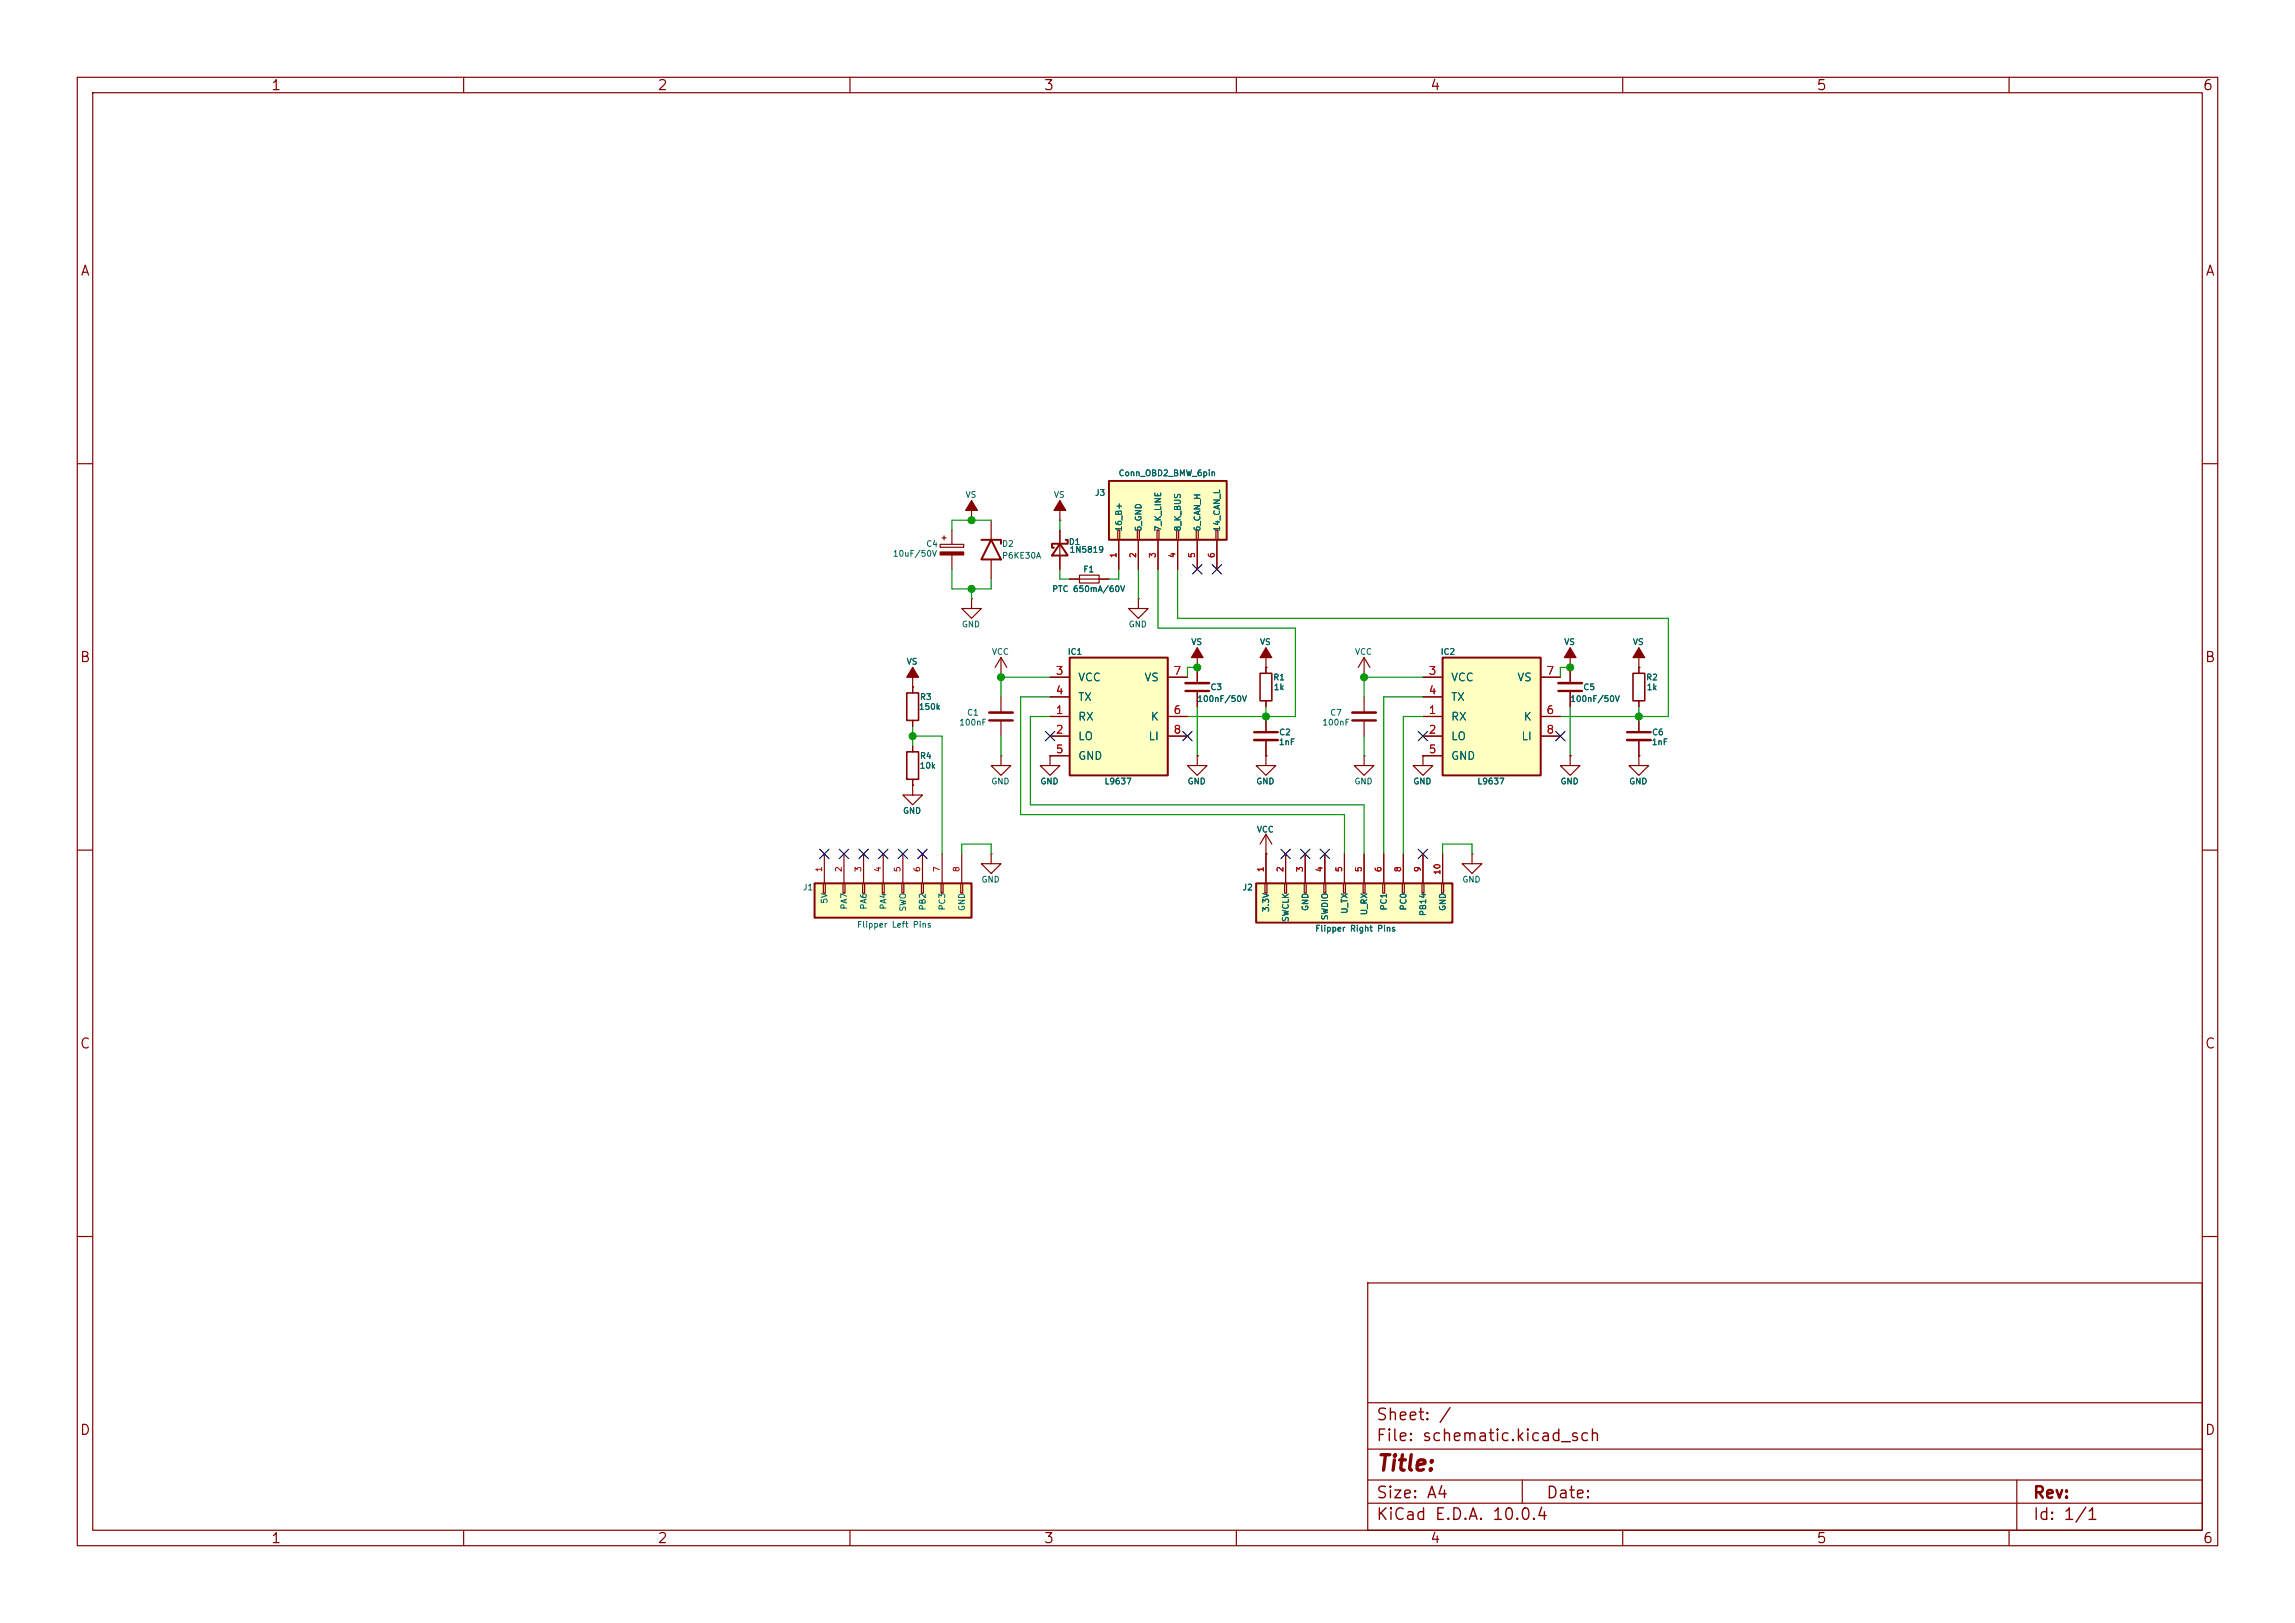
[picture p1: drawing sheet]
<svg xmlns="http://www.w3.org/2000/svg" width="297mm" height="210mm" viewBox="0 0 297 210" stroke-linecap="round" stroke-linejoin="round" font-family="sans-serif">
<defs><g id="words">
<text font-size="2" fill="#840000" x="178" y="190.8">Title:</text>
<g font-size="1.5" fill="#840000">
<text x="178" y="184.2">Sheet: /</text>
<text x="178" y="186.9">File: schematic.kicad_sch</text>
<text x="178" y="197.1">KiCad E.D.A. 10.0.4</text>
<text x="178" y="194.3">Size: A4</text>
<text x="200" y="194.3">Date:</text>
<text x="263" y="194.3">Rev:</text>
<text x="263" y="197.1">Id: 1/1</text>
</g>
<g font-size="1.3" fill="#840000">
<text x="35" y="12">1</text>
<text x="85" y="12">2</text>
<text x="135" y="12">3</text>
<text x="185" y="12">4</text>
<text x="235" y="12">5</text>
<text x="285" y="12">6</text>
<text x="10.3" y="36">A</text>
<text x="285.3" y="36">A</text>
<text x="10.3" y="86">B</text>
<text x="285.3" y="86">B</text>
<text x="10.3" y="136">C</text>
<text x="285.3" y="136">C</text>
<text x="10.3" y="186">D</text>
<text x="285.3" y="186">D</text>
<text x="35" y="200">1</text>
<text x="85" y="200">2</text>
<text x="135" y="200">3</text>
<text x="185" y="200">4</text>
<text x="235" y="200">5</text>
<text x="285" y="200">6</text>
</g>
<g font-size="1" fill="#a90000">
<text x="136.5" y="87.6">3</text>
<text x="151.8" y="87.6">7</text>
<text x="184.8" y="87.6">3</text>
<text x="200" y="87.6">7</text>
<text x="136.5" y="92.6">1</text>
<text x="136.5" y="95.2">2</text>
<text x="136.5" y="90.1">4</text>
<text x="151.8" y="92.6">6</text>
<text x="151.8" y="95.2">8</text>
<text x="184.8" y="92.6">1</text>
<text x="184.8" y="95.2">2</text>
<text x="184.8" y="90.1">4</text>
<text x="200" y="92.6">6</text>
<text x="200" y="95.2">8</text>
<text x="136.5" y="97.7">5</text>
<text x="184.8" y="97.7">5</text>
</g>
<g font-size="1" fill="#006464">
<text x="139.4" y="88.4">VCC</text>
<text x="148" y="88.4">VS</text>
<text x="187.7" y="88.4">VCC</text>
<text x="196.3" y="88.4">VS</text>
<text x="139.4" y="93.5">RX</text>
<text x="139.4" y="90.9">TX</text>
<text x="148.8" y="93.5">K</text>
<text x="187.7" y="93.5">RX</text>
<text x="187.7" y="90.9">TX</text>
<text x="197.1" y="93.5">K</text>
<text x="139.4" y="96">LO</text>
<text x="139.4" y="98.6">GND</text>
<text x="148.6" y="96">LI</text>
<text x="187.7" y="96">LO</text>
<text x="187.7" y="98.6">GND</text>
<text x="196.8" y="96">LI</text>
</g>
<g font-size=".8" fill="#006464">
<text x="124.9" y="64.6">VS</text>
<text x="136.3" y="64.6">VS</text>
<text x="141.6" y="64.3">J3</text>
<text x="144.7" y="61.8">Conn_OBD2_BMW_6pin</text>
<text x="119.8" y="70.9">C4</text>
<text x="129.6" y="70.9">D2</text>
<text x="138.2" y="70.7">D1</text>
<text x="138.4" y="71.7">1N5819</text>
<text x="145.4" y="68.8" transform="rotate(-90 145.4 68.8)">16_B+</text>
<text x="147.9" y="68.8" transform="rotate(-90 147.9 68.8)">5_GND</text>
<text x="150.4" y="68.8" transform="rotate(-90 150.4 68.8)">7_K_LINE</text>
<text x="153" y="68.8" transform="rotate(-90 153 68.8)">8_K_BUS</text>
<text x="155.5" y="68.8" transform="rotate(-90 155.5 68.8)">6_CAN_H</text>
<text x="158.1" y="68.8" transform="rotate(-90 158.1 68.8)">14_CAN_L</text>
<text x="115.5" y="72.2">10uF/50V</text>
<text x="129.6" y="72.5">P6KE30A</text>
<text x="136.1" y="76.8">PTC 650mA/60V</text>
<text x="140.1" y="74.2">F1</text>
<text x="124.4" y="81.4">GND</text>
<text x="146" y="81.4">GND</text>
<text x="154.1" y="83.6">VS</text>
<text x="163" y="83.6">VS</text>
<text x="202.4" y="83.6">VS</text>
<text x="211.2" y="83.6">VS</text>
<text x="117.3" y="86.2">VS</text>
<text x="128.3" y="84.9">VCC</text>
<text x="138.1" y="84.9">IC1</text>
<text x="156.6" y="89.5">C3</text>
<text x="164.7" y="88.2">R1</text>
<text x="164.8" y="89.5">1k</text>
<text x="175.3" y="84.9">VCC</text>
<text x="186.4" y="84.9">IC2</text>
<text x="204.8" y="89.5">C5</text>
<text x="213" y="88.2">R2</text>
<text x="213" y="89.5">1k</text>
<text x="118.8" y="92">150k</text>
<text x="119" y="90.8">R3</text>
<text x="124.1" y="94.1">100nF</text>
<text x="125.1" y="92.8">C1</text>
<text x="154.9" y="91">100nF/50V</text>
<text x="165.5" y="95.3">C2</text>
<text x="171.1" y="94.1">100nF</text>
<text x="172.1" y="92.8">C7</text>
<text x="203.1" y="91">100nF/50V</text>
<text x="213.7" y="95.3">C6</text>
<text x="119" y="99.6">10k</text>
<text x="119" y="98.4">R4</text>
<text x="128.2" y="101.7">GND</text>
<text x="134.6" y="101.7">GND</text>
<text x="142.9" y="101.7">L9637</text>
<text x="153.6" y="101.7">GND</text>
<text x="162.5" y="101.7">GND</text>
<text x="165.4" y="96.6">1nF</text>
<text x="175.2" y="101.7">GND</text>
<text x="182.8" y="101.7">GND</text>
<text x="191.1" y="101.7">L9637</text>
<text x="201.9" y="101.7">GND</text>
<text x="210.8" y="101.7">GND</text>
<text x="213.7" y="96.6">1nF</text>
<text x="116.8" y="105.5">GND</text>
<text x="162.6" y="107.9">VCC</text>
<text x="103.8" y="115.4">J1</text>
<text x="107.3" y="117" transform="rotate(-90 107.3 117)">5V</text>
<text x="109.8" y="117.8" transform="rotate(-90 109.8 117.8)">PA7</text>
<text x="112.3" y="117.8" transform="rotate(-90 112.3 117.8)">PA6</text>
<text x="114.9" y="117.8" transform="rotate(-90 114.9 117.8)">PA4</text>
<text x="117.4" y="118" transform="rotate(-90 117.4 118)">SWO</text>
<text x="120" y="117.9" transform="rotate(-90 120 117.9)">PB2</text>
<text x="122.5" y="117.9" transform="rotate(-90 122.5 117.9)">PC3</text>
<text x="125" y="117.9" transform="rotate(-90 125 117.9)">GND</text>
<text x="127" y="114.4">GND</text>
<text x="160.7" y="115.4">J2</text>
<text x="164.4" y="118.1" transform="rotate(-90 164.4 118.1)">3.3V</text>
<text x="167" y="119.4" transform="rotate(-90 167 119.4)">SWCLK</text>
<text x="169.5" y="117.9" transform="rotate(-90 169.5 117.9)">GND</text>
<text x="172" y="119.1" transform="rotate(-90 172 119.1)">SWDIO</text>
<text x="174.6" y="118.3" transform="rotate(-90 174.6 118.3)">U_TX</text>
<text x="177.1" y="118.5" transform="rotate(-90 177.1 118.5)">U_RX</text>
<text x="179.7" y="117.9" transform="rotate(-90 179.7 117.9)">PC1</text>
<text x="182.2" y="117.9" transform="rotate(-90 182.2 117.9)">PC0</text>
<text x="184.7" y="118.6" transform="rotate(-90 184.7 118.6)">PB14</text>
<text x="187.3" y="117.9" transform="rotate(-90 187.3 117.9)">GND</text>
<text x="189.2" y="114.4">GND</text>
<text x="110.8" y="120.2">Flipper Left Pins</text>
<text x="170.1" y="120.7">Flipper Right Pins</text>
</g>
<g font-size=".8" fill="#a90000">
<text x="144.7" y="72.3" transform="rotate(-90 144.7 72.3)">1</text>
<text x="147.2" y="72.3" transform="rotate(-90 147.2 72.3)">2</text>
<text x="149.7" y="72.3" transform="rotate(-90 149.7 72.3)">3</text>
<text x="152.3" y="72.3" transform="rotate(-90 152.3 72.3)">4</text>
<text x="154.8" y="72.3" transform="rotate(-90 154.8 72.3)">5</text>
<text x="157.4" y="72.3" transform="rotate(-90 157.4 72.3)">6</text>
<text x="106.6" y="112.9" transform="rotate(-90 106.6 112.9)">1</text>
<text x="109.1" y="112.9" transform="rotate(-90 109.1 112.9)">2</text>
<text x="111.6" y="112.9" transform="rotate(-90 111.6 112.9)">3</text>
<text x="114.2" y="112.9" transform="rotate(-90 114.2 112.9)">4</text>
<text x="116.7" y="112.9" transform="rotate(-90 116.7 112.9)">5</text>
<text x="119.3" y="112.9" transform="rotate(-90 119.3 112.9)">6</text>
<text x="121.8" y="112.9" transform="rotate(-90 121.8 112.9)">7</text>
<text x="124.3" y="112.9" transform="rotate(-90 124.3 112.9)">8</text>
<text x="163.7" y="112.9" transform="rotate(-90 163.7 112.9)">1</text>
<text x="166.3" y="112.9" transform="rotate(-90 166.3 112.9)">2</text>
<text x="168.8" y="112.9" transform="rotate(-90 168.8 112.9)">3</text>
<text x="171.3" y="112.9" transform="rotate(-90 171.3 112.9)">4</text>
<text x="173.9" y="112.9" transform="rotate(-90 173.9 112.9)">5</text>
<text x="176.4" y="112.9" transform="rotate(-90 176.4 112.9)">5</text>
<text x="179" y="112.9" transform="rotate(-90 179 112.9)">6</text>
<text x="181.5" y="112.9" transform="rotate(-90 181.5 112.9)">8</text>
<text x="184" y="112.9" transform="rotate(-90 184 112.9)">9</text>
<text x="186.6" y="113.3" transform="rotate(-90 186.6 113.3)">10</text>
</g>
</g></defs>
<g fill="none" stroke="#840000" stroke-width=".15">
<path d="M10 10h277v190h-277zM12 12h273v186h-273zM60 10v2M110 10v2M160 10v2M210 10v2M260 10v2M10 60h2M285 60h2M154.9 86.4h.1M154.9 83.8v2.6M163.8 86.4h.1"/>
<path d="M163.8 83.8v3.3M163.8 90.7v.7M10 110h2M128.3 110.5v1.3h1.2l-1.2 1.2-1.3-1.2h1.3M128.3 110.5h.1M285 110h2M10 160h2M177 166h108v32h-108zM285 160h2M60 198v2M110 198v2M160 198v2"/>
<path d="M177 194.5h108M177 191.5h108M177 187.5h108M177 181.5h108M197 191.5v3M210 198v2M260 198v2M261 191.5v6.5"/>
</g>
<g fill="#840000" stroke="#840000" stroke-width=".15">
<path d="M154.9 83.8l.8 1.3h-1.5z"/>
<path d="M163.8 83.8l.8 1.3h-1.5z"/>
</g>
<path d="M163.1 87.1h1.5v3.6h-1.5z" fill="none" stroke="#840000" stroke-width=".2"/>
<path d="M138.4 85.1h12.7v15.2h-12.7z" fill="#ffffc2"/>
<path d="M138.4 85.1h12.7v15.2h-12.7z" fill="none" stroke="#840000" stroke-width=".25"/>
<path d="M135.9 92.7h2.5M135.9 95.3h2.5M135.9 87.6h2.5M135.9 90.2h2.5M135.9 97.8h2.5M151.1 92.7h2.6M151.1 95.3h2.6M151.1 87.6h2.6" fill="none" stroke="#840000" stroke-width=".15"/>
<path d="M105.4 114.3h20.3v4.4h-20.3z" fill="#ffffc2"/>
<path d="M127 69.9h2.5v.5M128.3 69.9l1.2 2.5h-2.5zM137.2 70.4l1 1.5h-2.1zM137.9 69.9h.3v.5h-2.1v.5h.3M105.4 114.3h20.3v4.4h-20.3z" fill="none" stroke="#840000" stroke-width=".25"/>
<g fill="none" stroke="#840000" stroke-width=".15">
<path d="M125.7 77.5v1.2h1.3l-1.3 1.3-1.2-1.3h1.2M125.7 77.5h.1M128.3 67.3v2.6M128.3 72.4v2.5M137.2 68.6v5.1M129.5 97.8v1.3h1.3l-1.3 1.2-1.2-1.2h1.2M129.5 97.8h.1M135.9 97.8v1.3h1.3l-1.3 1.2-1.3-1.2h1.3M135.9 97.8h.1M154.9 97.8v1.3h1.3l-1.3 1.2-1.2-1.2h1.2M154.9 97.8h.1M184.1 97.8v1.3h1.3l-1.3 1.2-1.2-1.2h1.2"/>
<path d="M184.1 97.8h.1M106.6 114.3h.2v1.3h-.2zM106.7 110.5v3.8M109.1 114.3h.2v1.3h-.2zM109.2 110.5v3.8M111.6 114.3h.3v1.3h-.3zM111.8 110.5v3.8M114.2 114.3h.2v1.3h-.2zM114.3 110.5v3.8M116.7 114.3h.3v1.3h-.3zM116.8 110.5v3.8M119.3 114.3h.2v1.3h-.2z"/>
<path d="M119.4 110.5v3.8M121.8 114.3h.2v1.3h-.2zM121.9 110.5v3.8M124.3 114.3h.3v1.3h-.3zM124.5 110.5v3.8"/>
</g>
<path d="M143.5 62.2h15.2v7.7h-15.2z" fill="#ffffc2"/>
<path d="M143.5 62.2h15.2v7.7h-15.2z" fill="none" stroke="#840000" stroke-width=".25"/>
<g fill="none" stroke="#840000" stroke-width=".15">
<path d="M121.7 70.4h3v.4h-3zM121.9 69.6h.5M122.2 69.3v.6M123.2 68.6v1.8M123.2 71.8v1.9M125.7 67.3h.1M125.7 64.8v2.5M144.7 68.6h.2v1.3h-.2zM144.8 69.9v3.8M147.2 68.6h.2v1.3h-.2zM147.3 69.9v3.8M149.7 68.6h.3v1.3h-.3z"/>
<path d="M149.9 69.9v3.8M152.3 68.6h.2v1.3h-.2zM152.4 69.9v3.8M154.8 68.6h.3v1.3h-.3zM154.9 69.9v3.8M157.4 68.6h.2v1.3h-.2zM157.5 69.9v3.8M212.1 92.7v2M212.1 95.8v2M163.8 110.5h.1M163.8 108l-.7 1.2M163.8 108l.8 1.2"/>
<path d="M163.8 108v2.5"/>
</g>
<path d="M210.6 94.7h3" fill="none" stroke="#840000" stroke-width=".3"/>
<path d="M210.6 95.8h3" fill="none" stroke="#840000" stroke-width=".33"/>
<g fill="#840000" stroke="#840000" stroke-width=".15">
<path d="M125.7 64.8l.8 1.2h-1.5z"/>
<path d="M121.7 71.4h3v.4h-3z"/>
</g>
<path d="M162.6 114.3h25.4v5.1h-25.4z" fill="#ffffc2"/>
<path d="M162.6 114.3h25.4v5.1h-25.4z" fill="none" stroke="#840000" stroke-width=".25"/>
<g fill="none" stroke="#840000" stroke-width=".15">
<path d="M137.2 67.3h.1M137.2 64.8v2.5M138.4 74.9h5.1M139.7 74.4h2.5v1h-2.5zM147.3 77.5v1.2h1.3l-1.3 1.3-1.3-1.3h1.3M147.3 77.5h.1M118.1 88.9h.1M118.1 86.4v3.3M118.1 93.2v.8M118.1 96.5v.8M129.5 87.6h.1M129.5 85.1v2.5"/>
<path d="M129.5 90.2v2M129.5 93.2v2.1M129.5 85.1l-.7 1.3M129.5 85.1l.8 1.3M154.9 86.4v2M154.9 89.4v2M163.8 97.8v1.3h1.3l-1.3 1.2-1.2-1.2h1.2M163.8 97.8h.1M163.8 92.7v2M163.8 95.8v2M176.5 97.8v1.3h1.3l-1.3 1.2-1.2-1.2h1.2M176.5 97.8h.1"/>
<path d="M176.5 90.2v2M176.5 93.2v2.1M118.1 101.6v1.3h1.3l-1.3 1.2-1.3-1.2h1.3M118.1 101.6h.1M118.1 100.8v.8M163.7 114.3h.3v1.3h-.3zM163.8 110.5v3.8M166.2 114.3h.3v1.3h-.3zM166.4 110.5v3.8M168.8 114.3h.2v1.3h-.2zM168.9 110.5v3.8M171.3 114.3h.3v1.3h-.3z"/>
<path d="M171.4 110.5v3.8M173.9 114.3h.2v1.3h-.2zM174 110.5v3.8M176.4 114.3h.3v1.3h-.3zM176.5 110.5v3.8M178.9 114.3h.3v1.3h-.3zM179.1 110.5v3.8M181.5 114.3h.2v1.3h-.2zM181.6 110.5v3.8M184 114.3h.3v1.3h-.3zM184.1 110.5v3.8M186.6 114.3h.2v1.3h-.2z"/>
<path d="M186.7 110.5v3.8M190.5 110.5v1.3h1.3l-1.3 1.2-1.3-1.2h1.3M190.5 110.5h.1"/>
</g>
<path d="M117.3 89.7h1.6v3.5h-1.6zM117.3 97.3h1.6v3.5h-1.6z" fill="none" stroke="#840000" stroke-width=".2"/>
<g fill="#840000" stroke="#840000" stroke-width=".15">
<path d="M118.1 86.4l.8 1.2h-1.6z"/>
<path d="M137.2 64.8l.7 1.2h-1.5z"/>
</g>
<path d="M128 93.2h3.1M153.4 89.4h3.1M162.3 94.7h3.1M175 93.2h3.1" fill="none" stroke="#840000" stroke-width=".3"/>
<path d="M128 92.2h3.1M153.4 88.4h3.1M162.3 95.8h3.1M175 92.2h3.1" fill="none" stroke="#840000" stroke-width=".33"/>
<path d="M186.7 85.1h12.7v15.2h-12.7z" fill="#ffffc2"/>
<path d="M186.7 85.1h12.7v15.2h-12.7z" fill="none" stroke="#840000" stroke-width=".25"/>
<g fill="none" stroke="#840000" stroke-width=".15">
<path d="M137.2 68.6v1.8M137.2 71.9v1.8M138.4 74.9h1.3M142.2 74.9h1.3M144.8 69.9v3.8M147.3 69.9v3.8M149.9 69.9v3.8M152.4 69.9v3.8M154.9 69.9v3.8M157.5 69.9v3.8M118.1 88.9h.1M118.1 88.9v.8"/>
<path d="M118.1 93.2v.8M118.1 96.5v.8M135.9 97.8h.1M135.9 92.7h2.5M135.9 95.3h2.5M135.9 87.6h2.5M135.9 90.2h2.5M135.9 97.8h2.5M151.1 92.7h2.6M151.1 95.3h2.6M151.1 87.6h2.6M154.9 97.8h.1"/>
<path d="M154.9 86.4h.1M154.9 86.4v2M154.9 89.4v2M163.8 97.8h.1M163.8 86.4h.1M163.8 86.4v.7M163.8 90.7v.7M163.8 92.7v2M163.8 95.8v2M176.5 87.6h.1M176.5 85.1l-.7 1.3M176.5 85.1l.8 1.3"/>
<path d="M176.5 85.1v2.5M184.1 97.8h.1M184.1 92.7h2.6M184.1 95.3h2.6M184.1 87.6h2.6M184.1 90.2h2.6M184.1 97.8h2.6M199.4 92.7h2.5M199.4 95.3h2.5M199.4 87.6h2.5M203.2 86.4h.1M203.2 97.8v1.3h1.3l-1.3 1.2-1.3-1.2h1.3"/>
<path d="M203.2 97.8h.1M203.2 83.8v4.6M203.2 89.4v2M212.1 86.4h.1M212.1 97.8v1.3h1.3l-1.3 1.2-1.3-1.2h1.3M212.1 97.8h.1M212.1 83.8v3.3M212.1 90.7v.7M212.1 92.7v2M212.1 95.8v2M118.1 101.6h.1M118.1 100.8v.8"/>
<path d="M163.8 110.5h.1M163.8 110.5v3.8M166.4 110.5v3.8M168.9 110.5v3.8M171.4 110.5v3.8M174 110.5v3.8M176.5 110.5v3.8M179.1 110.5v3.8M181.6 110.5v3.8M184.1 110.5v3.8M186.7 110.5v3.8"/>
</g>
<path d="M211.3 87.1h1.6v3.6h-1.6z" fill="none" stroke="#840000" stroke-width=".2"/>
<g fill="#840000" stroke="#840000" stroke-width=".15">
<path d="M203.2 83.8l.8 1.3h-1.6z"/>
<path d="M212.1 83.8l.8 1.3h-1.6z"/>
</g>
<path d="M201.7 89.4h3" fill="none" stroke="#840000" stroke-width=".3"/>
<path d="M201.7 88.4h3" fill="none" stroke="#840000" stroke-width=".33"/>
<g fill="none" stroke="#009600" stroke-width=".15">
<path d="M123.2 73.7v2.5h5.1v-1.3M125.7 76.2v1.3M128.3 67.3h-5.1v1.3M137.2 73.7v1.2h1.2M137.2 67.3v1.3M144.8 73.7v1.2h-1.3M147.3 73.7v3.8M149.9 73.7v7.6h17.7v11.4h-13.9M152.4 73.7v6.3h63.5v12.7h-14M118.1 95.3h3.8v15.2M118.1 94v2.5M129.5 95.3v2.5"/>
<path d="M135.9 90.2h-3.8v15.2h41.9v5.1M135.9 92.7h-2.6v11.4h43.2v6.4M135.9 87.6h-6.4v2.6M154.9 91.4v6.4M154.9 86.4h-1.2v1.2M163.8 91.4v1.3M176.5 95.3v2.5M184.1 87.6h-7.6v2.6M184.1 92.7h-2.5v17.8M184.1 90.2h-5v20.3M203.2 91.4v6.4M203.2 86.4h-1.3v1.2"/>
<path d="M212.1 91.4v1.3M124.5 110.5v-1.3h3.8v1.3M186.7 110.5v-1.3h3.8v1.3"/>
</g>
<g fill="none" stroke="#000084" stroke-width=".15">
<path d="M154.3 73.1l1.2 1.2M155.5 73.1l-1.2 1.2M156.9 73.1l1.2 1.2M158.1 73.1l-1.2 1.2M135.3 94.6l1.2 1.3M136.5 94.6l-1.2 1.3M153.1 94.6l1.2 1.3M154.3 94.6l-1.2 1.3M183.5 94.6l1.3 1.3M184.8 94.6l-1.3 1.3M201.3 94.6l1.2 1.3M202.5 94.6l-1.2 1.3"/>
<path d="M106.1 109.9l1.2 1.2M107.3 109.9l-1.2 1.2M108.6 109.9l1.2 1.2M109.8 109.9l-1.2 1.2M111.2 109.9l1.2 1.2M112.4 109.9l-1.2 1.2M113.7 109.9l1.2 1.2M114.9 109.9l-1.2 1.2M116.2 109.9l1.2 1.2M117.4 109.9l-1.2 1.2M118.8 109.9l1.2 1.2M120 109.9l-1.2 1.2"/>
<path d="M165.8 109.9l1.2 1.2M167 109.9l-1.2 1.2M168.3 109.9l1.2 1.2M169.5 109.9l-1.2 1.2M170.8 109.9l1.3 1.2M172.1 109.9l-1.3 1.2M183.5 109.9l1.3 1.2M184.8 109.9l-1.3 1.2"/>
</g>
<g fill="#009600" stroke="#009600" stroke-width=".13">
<circle cx="125.7" cy="76.2" r=".46"/>
<circle cx="125.7" cy="67.3" r=".46"/>
<circle cx="118.1" cy="95.3" r=".46"/>
<circle cx="176.5" cy="87.6" r=".46"/>
<circle cx="129.5" cy="87.6" r=".46"/>
<circle cx="154.9" cy="86.4" r=".46"/>
<circle cx="163.8" cy="92.7" r=".46"/>
<circle cx="203.2" cy="86.4" r=".46"/>
<circle cx="212.1" cy="92.7" r=".46"/>
</g>
<use href="#words"/>
</svg>
